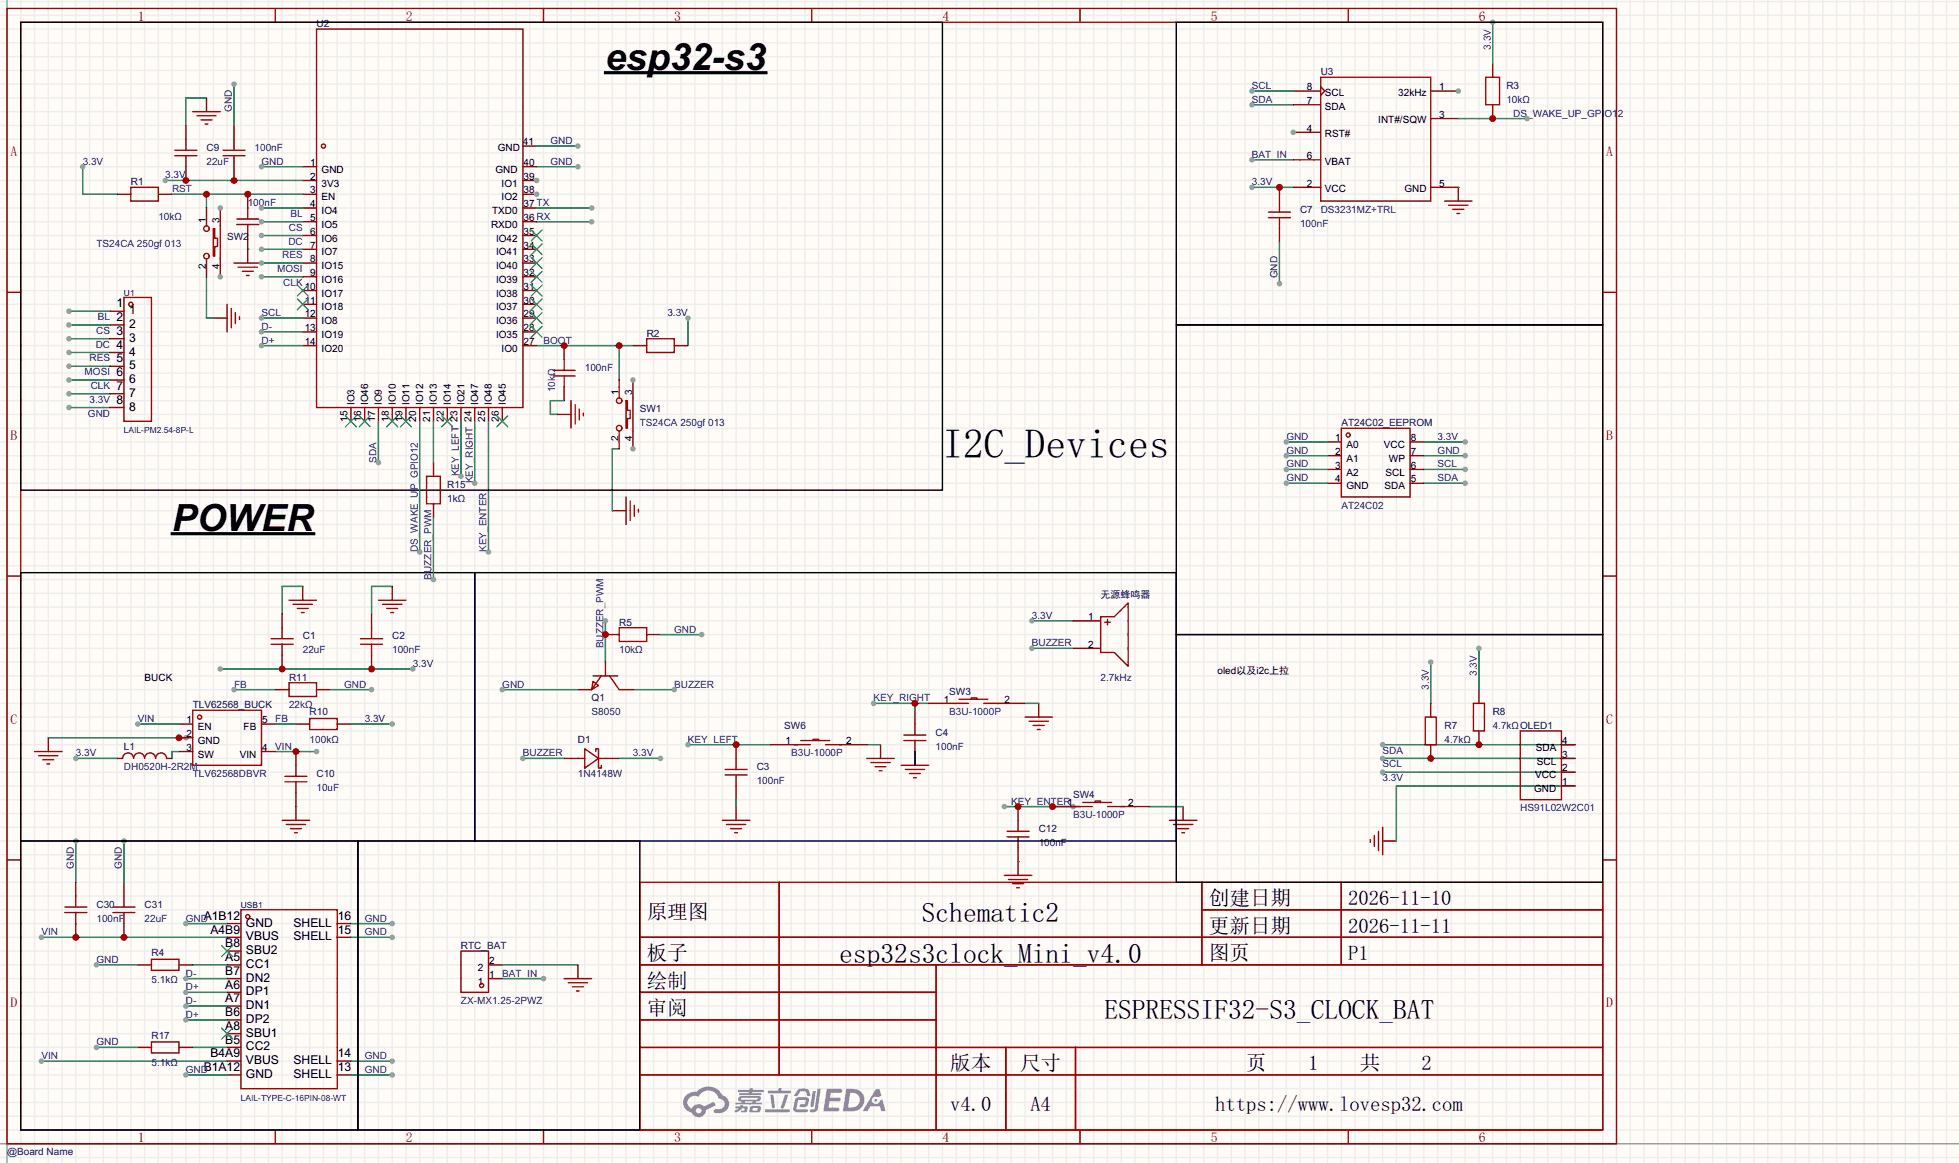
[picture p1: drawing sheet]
<svg xmlns="http://www.w3.org/2000/svg" width="362mm" height="215mm" viewBox="0 0 362 215" stroke-linecap="round" stroke-linejoin="round" font-family="sans-serif">
<defs><g id="words">
<text font-size="7.6" x="174" y="84.6">I2C_Devices</text>
<g font-size="6.9">
<text x="111.8" y="12.9">esp32-s3</text>
<text x="31.8" y="98">POWER</text>
</g>
<g font-size="5.1">
<text x="170.2" y="170.2">Schematic2</text>
<text x="155" y="177.8">esp32s3clock_Mini_v4.0</text>
<text x="203.9" y="188">ESPRESSIF32-S3_CLOCK_BAT</text>
</g>
<g font-size="3.8">
<text x="223.2" y="167">创建日期</text>
<text x="248.9" y="167">2026-11-10</text>
<text x="119.4" y="169.6">原理图</text>
<text x="223.2" y="172.1">更新日期</text>
<text x="248.9" y="172.1">2026-11-11</text>
<text x="119.4" y="177.2">板子</text>
<text x="223.2" y="177.2">图页</text>
<text x="248.9" y="177.2">P1</text>
<text x="119.4" y="182.3">绘制</text>
<text x="119.4" y="187.4">审阅</text>
<text x="175.5" y="197.5">版本</text>
<text x="188.3" y="197.5">尺寸</text>
<text x="230.1" y="197.5">页</text>
<text x="241.6" y="197.5">1</text>
<text x="251.1" y="197.5">共</text>
<text x="262.5" y="197.5">2</text>
<text x="175.5" y="205.1">v4.0</text>
<text x="190.2" y="205.1">A4</text>
<text x="224.4" y="205.1">https://www.lovesp32.com</text>
</g>
<g font-size="2.5" fill="#a00000">
<text x="25.4" y="3.8">1</text>
<text x="75" y="3.8">2</text>
<text x="124.5" y="3.8">3</text>
<text x="174" y="3.8">4</text>
<text x="223.5" y="3.8">5</text>
<text x="273.1" y="3.8">6</text>
<text x="1.9" y="28.8">A</text>
<text x="296.6" y="28.8">A</text>
<text x="1.9" y="81.2">B</text>
<text x="296.6" y="81.2">B</text>
<text x="1.9" y="133.5">C</text>
<text x="296.6" y="133.5">C</text>
<text x="1.9" y="185.9">D</text>
<text x="296.6" y="185.9">D</text>
<text x="25.4" y="210.9">1</text>
<text x="75" y="210.9">2</text>
<text x="124.5" y="210.9">3</text>
<text x="174" y="210.9">4</text>
<text x="223.5" y="210.9">5</text>
<text x="273.1" y="210.9">6</text>
</g>
<g font-size="2.2">
<text x="21.5" y="56.7">1</text>
<text x="21.5" y="59.3">2</text>
<text x="23.8" y="58">1</text>
<text x="21.5" y="61.8">3</text>
<text x="21.5" y="64.4">4</text>
<text x="23.8" y="60.6">2</text>
<text x="23.8" y="63.1">3</text>
<text x="23.8" y="65.6">4</text>
<text x="21.5" y="66.9">5</text>
<text x="21.5" y="69.4">6</text>
<text x="21.5" y="72">7</text>
<text x="23.8" y="68.2">5</text>
<text x="23.8" y="70.7">6</text>
<text x="21.5" y="74.5">8</text>
<text x="23.8" y="73.3">7</text>
<text x="23.8" y="75.8">8</text>
<text x="37.6" y="169.8">A1B12</text>
<text x="38.9" y="172.3">A4B9</text>
<text x="45.4" y="173.6">VBUS</text>
<text x="45.4" y="171">GND</text>
<text x="54.2" y="171">SHELL</text>
<text x="54.2" y="173.6">SHELL</text>
<text x="62.4" y="169.8">16</text>
<text x="62.4" y="172.3">15</text>
<text x="41.6" y="179.9">B7</text>
<text x="41.6" y="177.4">A5</text>
<text x="41.6" y="174.9">B8</text>
<text x="45.4" y="178.7">CC1</text>
<text x="45.4" y="176.1">SBU2</text>
<text x="41.6" y="185">A7</text>
<text x="41.6" y="182.5">A6</text>
<text x="45.4" y="183.7">DP1</text>
<text x="45.4" y="181.2">DN2</text>
<text x="41.6" y="190.1">A8</text>
<text x="41.6" y="187.6">B6</text>
<text x="45.4" y="191.4">SBU1</text>
<text x="45.4" y="188.8">DP2</text>
<text x="45.4" y="186.3">DN1</text>
<text x="37.6" y="197.7">B1A12</text>
<text x="38.9" y="195.2">B4A9</text>
<text x="41.6" y="192.6">B5</text>
<text x="45.4" y="196.4">VBUS</text>
<text x="45.4" y="193.9">CC2</text>
<text x="54.2" y="196.4">SHELL</text>
<text x="62.4" y="195.2">14</text>
<text x="62.4" y="197.7">13</text>
<text x="45.4" y="199">GND</text>
<text x="54.2" y="199">SHELL</text>
</g>
<g font-size="1.8" fill="#000080">
<text x="58.4" y="5">U2</text>
<text x="243.9" y="13.9">U3</text>
<text x="278.2" y="16.4">R3</text>
<text x="38.1" y="27.9">C9</text>
<text x="24.2" y="34.2">R1</text>
<text x="240.1" y="39.3">C7</text>
<text x="41.9" y="44.4">SW2</text>
<text x="119.4" y="62.2">R2</text>
<text x="118.1" y="76.1">SW1</text>
<text x="247.7" y="78.7">AT24C02_EEPROM</text>
<text x="82.6" y="90.1">R15</text>
<text x="203.2" y="110.4">无源蜂鸣器</text>
<text x="55.9" y="118">C1</text>
<text x="72.4" y="118">C2</text>
<text x="114.3" y="115.5">R5</text>
<text x="53.4" y="125.7">R11</text>
<text x="35.6" y="130.7">TLV62568_BUCK</text>
<text x="109.2" y="129.5">Q1</text>
<text x="175.3" y="128.2">SW3</text>
<text x="57.2" y="132">R10</text>
<text x="106.7" y="137.1">D1</text>
<text x="144.8" y="134.5">SW6</text>
<text x="172.7" y="135.8">C4</text>
<text x="266.7" y="134.5">R7</text>
<text x="275.6" y="132">R8</text>
<text x="280.7" y="134.5">OLED1</text>
<text x="22.9" y="138.4">L1</text>
<text x="58.4" y="143.4">C10</text>
<text x="139.7" y="142.2">C3</text>
<text x="198.1" y="147.2">SW4</text>
<text x="191.8" y="153.6">C12</text>
<text x="17.8" y="167.6">C30</text>
<text x="26.7" y="167.6">C31</text>
<text x="28" y="176.5">R4</text>
<text x="85.1" y="175.2">RTC_BAT</text>
<text x="28" y="191.7">R17</text>
<text x="1.3" y="213.3">@Board Name</text>
</g>
<g font-size="1.8" fill="#00f">
<text x="275.2" y="9.2" transform="rotate(-90 275.2 9.2)">3.3V</text>
<text x="231.2" y="16.4">SCL</text>
<text x="42.8" y="20.6" transform="rotate(-90 42.8 20.6)">GND</text>
<text x="231.2" y="19">SDA</text>
<text x="278.2" y="19">10kΩ</text>
<text x="279.4" y="21.5">DS_WAKE_UP_GPIO12</text>
<text x="47" y="27.9">100nF</text>
<text x="101.6" y="26.6">GND</text>
<text x="231.2" y="29.1">BAT_IN</text>
<text x="15.3" y="30.4">3.3V</text>
<text x="30.5" y="32.9">3.3V</text>
<text x="31.8" y="35.5">RST</text>
<text x="38.1" y="30.4">22uF</text>
<text x="48.3" y="30.4">GND</text>
<text x="101.6" y="30.4">GND</text>
<text x="231.2" y="34.2">3.3V</text>
<text x="29.2" y="40.6">10kΩ</text>
<text x="45.7" y="38">100nF</text>
<text x="53.6" y="40.1">BL</text>
<text x="240.1" y="41.8">100nF</text>
<text x="243.9" y="39.3">DS3231MZ+TRL</text>
<text x="17.8" y="45.6">TS24CA 250gf 013</text>
<text x="52.1" y="47.7">RES</text>
<text x="53.2" y="45.1">DC</text>
<text x="53.3" y="42.6">CS</text>
<text x="51.2" y="50.2">MOSI</text>
<text x="52.3" y="52.8">CLK</text>
<text x="235.9" y="51.4" transform="rotate(-90 235.9 51.4)">GND</text>
<text x="18.1" y="59.1">BL</text>
<text x="48.3" y="58.3">SCL</text>
<text x="123.2" y="58.3">3.3V</text>
<text x="17.7" y="64.2">DC</text>
<text x="17.8" y="61.6">CS</text>
<text x="48.3" y="60.9">D-</text>
<text x="48.3" y="63.4">D+</text>
<text x="100.4" y="63.4">BOOT</text>
<text x="15.6" y="69.3">MOSI</text>
<text x="16.5" y="66.7">RES</text>
<text x="16.8" y="71.8">CLK</text>
<text x="108" y="68.5">100nF</text>
<text x="16.2" y="76.9">GND</text>
<text x="16.5" y="74.3">3.3V</text>
<text x="102.5" y="72.4" transform="rotate(-90 102.5 72.4)">10kΩ</text>
<text x="118.1" y="78.7">TS24CA 250gf 013</text>
<text x="237.5" y="81.2">GND</text>
<text x="237.5" y="83.7">GND</text>
<text x="265.5" y="81.2">3.3V</text>
<text x="265.5" y="83.7">GND</text>
<text x="69.5" y="85.4" transform="rotate(-90 69.5 85.4)">SDA</text>
<text x="84.7" y="87.9" transform="rotate(-90 84.7 87.9)">KEY_LEFT</text>
<text x="87.3" y="89.2" transform="rotate(-90 87.3 89.2)">KEY_RIGHT</text>
<text x="237.5" y="86.3">GND</text>
<text x="237.5" y="88.8">GND</text>
<text x="265.5" y="86.3">SCL</text>
<text x="265.5" y="88.8">SDA</text>
<text x="82.6" y="92.6">1kΩ</text>
<text x="247.7" y="93.9">AT24C02</text>
<text x="77.1" y="101.9" transform="rotate(-90 77.1 101.9)">DS_WAKE_UP_GPIO12</text>
<text x="89.8" y="101.9" transform="rotate(-90 89.8 101.9)">KEY_ENTER</text>
<text x="79.7" y="107" transform="rotate(-90 79.7 107)">BUZZER_PWM</text>
<text x="111.4" y="119.7" transform="rotate(-90 111.4 119.7)">BUZZER_PWM</text>
<text x="124.5" y="116.8">GND</text>
<text x="190.5" y="114.2">3.3V</text>
<text x="190.5" y="119.3">BUZZER</text>
<text x="55.9" y="120.6">22uF</text>
<text x="72.4" y="120.6">100nF</text>
<text x="76.2" y="123.1">3.3V</text>
<text x="114.3" y="120.6">10kΩ</text>
<text x="203.2" y="125.7">2.7kHz</text>
<text x="272.7" y="124.8" transform="rotate(-90 272.7 124.8)">3.3V</text>
<text x="43.2" y="126.9">FB</text>
<text x="53.4" y="130.7">22kΩ</text>
<text x="63.5" y="126.9">GND</text>
<text x="92.7" y="126.9">GND</text>
<text x="124.5" y="126.9">BUZZER</text>
<text x="161.3" y="129.5">KEY_RIGHT</text>
<text x="263.8" y="127.3" transform="rotate(-90 263.8 127.3)">3.3V</text>
<text x="25.4" y="133.3">VIN</text>
<text x="50.8" y="133.3">FB</text>
<text x="57.2" y="137.1">100kΩ</text>
<text x="67.3" y="133.3">3.3V</text>
<text x="109.2" y="132">S8050</text>
<text x="127" y="137.1">KEY_LEFT</text>
<text x="175.3" y="132">B3U-1000P</text>
<text x="266.7" y="137.1">4.7kΩ</text>
<text x="275.6" y="134.5">4.7kΩ</text>
<text x="14" y="139.6">3.3V</text>
<text x="22.9" y="142.2">DH0520H-2R2M</text>
<text x="35.6" y="143.4">TLV62568DBVR</text>
<text x="50.8" y="138.4">VIN</text>
<text x="96.5" y="139.6">BUZZER</text>
<text x="106.7" y="143.4">1N4148W</text>
<text x="116.9" y="139.6">3.3V</text>
<text x="146.1" y="139.6">B3U-1000P</text>
<text x="172.7" y="138.4">100nF</text>
<text x="255.3" y="141.7">SCL</text>
<text x="255.3" y="139.1">SDA</text>
<text x="58.4" y="146">10uF</text>
<text x="139.7" y="144.7">100nF</text>
<text x="186.7" y="148.5">KEY_ENTER1</text>
<text x="255.3" y="144.2">3.3V</text>
<text x="280.7" y="149.8">HS91L02W2C01</text>
<text x="198.1" y="151.1">B3U-1000P</text>
<text x="13.6" y="160.3" transform="rotate(-90 13.6 160.3)">GND</text>
<text x="22.5" y="160.3" transform="rotate(-90 22.5 160.3)">GND</text>
<text x="191.8" y="156.1">100nF</text>
<text x="7.6" y="172.6">VIN</text>
<text x="17.8" y="170.1">100nF</text>
<text x="26.7" y="170.1">22uF</text>
<text x="34.3" y="170.1">GND</text>
<text x="67.3" y="170.1">GND</text>
<text x="67.3" y="172.6">GND</text>
<text x="17.8" y="177.7">GND</text>
<text x="28" y="181.5">5.1kΩ</text>
<text x="34.3" y="182.8">D+</text>
<text x="34.3" y="185.3">D-</text>
<text x="34.3" y="180.3">D-</text>
<text x="85.1" y="185.3">ZX-MX1.25-2PWZ</text>
<text x="92.7" y="180.3">BAT_IN</text>
<text x="34.3" y="187.9">D+</text>
<text x="7.6" y="195.5">VIN</text>
<text x="17.8" y="193">GND</text>
<text x="28" y="196.8">5.1kΩ</text>
<text x="67.3" y="195.5">GND</text>
<text x="34.3" y="198">GND</text>
<text x="67.3" y="198">GND</text>
</g>
<g font-size="1.8">
<text x="241.3" y="16.7">8</text>
<text x="244.6" y="17.7">SCL</text>
<text x="258.2" y="17.7">32kHz</text>
<text x="265.7" y="16.7">1</text>
<text x="241.3" y="19.2">7</text>
<text x="244.6" y="20.2">SDA</text>
<text x="254.5" y="22.8">INT#/SQW</text>
<text x="265.7" y="21.7">3</text>
<text x="91.9" y="27.8">GND</text>
<text x="96.5" y="26.8">41</text>
<text x="241.3" y="24.3">4</text>
<text x="241.3" y="29.4">6</text>
<text x="244.6" y="25.3">RST#</text>
<text x="57.3" y="30.6">1</text>
<text x="57.3" y="33.2">2</text>
<text x="57.3" y="35.7">3</text>
<text x="59.4" y="31.9">GND</text>
<text x="59.4" y="34.4">3V3</text>
<text x="91.5" y="31.9">GND</text>
<text x="92.6" y="34.4">IO1</text>
<text x="96.7" y="35.7">38</text>
<text x="96.7" y="33.2">39</text>
<text x="96.7" y="30.6">40</text>
<text x="241.3" y="34.4">2</text>
<text x="244.6" y="35.5">VCC</text>
<text x="244.6" y="30.4">VBAT</text>
<text x="259.3" y="35.5">GND</text>
<text x="265.7" y="34.4">5</text>
<text x="38" y="41.2" transform="rotate(-90 38 41.2)">1</text>
<text x="40.5" y="41.2" transform="rotate(-90 40.5 41.2)">3</text>
<text x="57.3" y="38.3">4</text>
<text x="57.3" y="40.8">5</text>
<text x="59.4" y="37">EN</text>
<text x="59.4" y="39.5">IO4</text>
<text x="90.9" y="39.5">TXD0</text>
<text x="92.6" y="37">IO2</text>
<text x="96.7" y="40.8">36 RX</text>
<text x="96.7" y="38.3">37 TX</text>
<text x="57.3" y="43.3">6</text>
<text x="57.3" y="45.9">7</text>
<text x="59.4" y="42.1">IO5</text>
<text x="59.4" y="44.6">IO6</text>
<text x="59.4" y="47.1">IO7</text>
<text x="90.7" y="42.1">RXD0</text>
<text x="91.6" y="47.1">IO41</text>
<text x="91.6" y="44.6">IO42</text>
<text x="96.7" y="45.9">34</text>
<text x="96.7" y="43.3">35</text>
<text x="38" y="49.6" transform="rotate(-90 38 49.6)">2</text>
<text x="40.5" y="49.6" transform="rotate(-90 40.5 49.6)">4</text>
<text x="56.3" y="53.5">10</text>
<text x="57.3" y="48.4">8</text>
<text x="57.3" y="51">9</text>
<text x="59.4" y="49.7">IO15</text>
<text x="59.4" y="52.2">IO16</text>
<text x="91.6" y="52.2">IO39</text>
<text x="91.6" y="49.7">IO40</text>
<text x="96.7" y="53.5">31</text>
<text x="96.7" y="51">32</text>
<text x="96.7" y="48.4">33</text>
<text x="56.3" y="56">11</text>
<text x="56.3" y="58.6">12</text>
<text x="59.4" y="54.8">IO17</text>
<text x="59.4" y="57.3">IO18</text>
<text x="59.4" y="59.8">IO8</text>
<text x="91.6" y="59.8">IO36</text>
<text x="91.6" y="57.3">IO37</text>
<text x="91.6" y="54.8">IO38</text>
<text x="96.7" y="58.6">29</text>
<text x="96.7" y="56">30</text>
<text x="56.3" y="61.1">13</text>
<text x="56.3" y="63.7">14</text>
<text x="59.4" y="62.4">IO19</text>
<text x="59.4" y="64.9">IO20</text>
<text x="91.6" y="62.4">IO35</text>
<text x="92.6" y="64.9">IO0</text>
<text x="96.7" y="63.7">27</text>
<text x="96.7" y="61.1">28</text>
<text x="64.2" y="77.9" transform="rotate(-90 64.2 77.9)">15</text>
<text x="65.4" y="74.8" transform="rotate(-90 65.4 74.8)">IO3</text>
<text x="66.7" y="77.9" transform="rotate(-90 66.7 77.9)">16</text>
<text x="68" y="74.8" transform="rotate(-90 68 74.8)">IO46</text>
<text x="69.3" y="77.9" transform="rotate(-90 69.3 77.9)">17</text>
<text x="70.5" y="74.8" transform="rotate(-90 70.5 74.8)">IO9</text>
<text x="71.8" y="77.9" transform="rotate(-90 71.8 77.9)">18</text>
<text x="73.1" y="74.8" transform="rotate(-90 73.1 74.8)">IO10</text>
<text x="74.3" y="77.9" transform="rotate(-90 74.3 77.9)">19</text>
<text x="75.6" y="74.8" transform="rotate(-90 75.6 74.8)">IO11</text>
<text x="76.9" y="77.9" transform="rotate(-90 76.9 77.9)">20</text>
<text x="78.1" y="74.8" transform="rotate(-90 78.1 74.8)">IO12</text>
<text x="79.4" y="77.9" transform="rotate(-90 79.4 77.9)">21</text>
<text x="80.7" y="74.8" transform="rotate(-90 80.7 74.8)">IO13</text>
<text x="82" y="77.9" transform="rotate(-90 82 77.9)">22</text>
<text x="83.2" y="74.8" transform="rotate(-90 83.2 74.8)">IO14</text>
<text x="84.5" y="77.9" transform="rotate(-90 84.5 77.9)">23</text>
<text x="85.8" y="74.8" transform="rotate(-90 85.8 74.8)">IO21</text>
<text x="87" y="77.9" transform="rotate(-90 87 77.9)">24</text>
<text x="88.3" y="74.8" transform="rotate(-90 88.3 74.8)">IO47</text>
<text x="89.6" y="77.9" transform="rotate(-90 89.6 77.9)">25</text>
<text x="90.8" y="74.8" transform="rotate(-90 90.8 74.8)">IO48</text>
<text x="92.1" y="77.9" transform="rotate(-90 92.1 77.9)">26</text>
<text x="93.4" y="74.8" transform="rotate(-90 93.4 74.8)">IO45</text>
<text x="114.2" y="72.9" transform="rotate(-90 114.2 72.9)">1</text>
<text x="116.7" y="72.9" transform="rotate(-90 116.7 72.9)">3</text>
<text x="114.2" y="81.3" transform="rotate(-90 114.2 81.3)">2</text>
<text x="116.7" y="81.3" transform="rotate(-90 116.7 81.3)">4</text>
<text x="246.5" y="81.4">1</text>
<text x="246.5" y="84">2</text>
<text x="248.6" y="82.7">A0</text>
<text x="255.5" y="82.7">VCC</text>
<text x="260.5" y="84">7</text>
<text x="260.5" y="81.4">8</text>
<text x="246.5" y="86.5">3</text>
<text x="246.5" y="89.1">4</text>
<text x="248.6" y="85.2">A1</text>
<text x="248.6" y="87.8">A2</text>
<text x="255.8" y="87.8">SCL</text>
<text x="256.5" y="85.2">WP</text>
<text x="260.5" y="89.1">5</text>
<text x="260.5" y="86.5">6</text>
<text x="248.6" y="90.3">GND</text>
<text x="255.6" y="90.3">SDA</text>
<text x="200.9" y="114.5">1</text>
<text x="200.9" y="119.5">2</text>
<text x="26.7" y="125.7">BUCK</text>
<text x="224.8" y="124.4">oled以</text>
<text x="230.2" y="124.4">及i2c上拉</text>
<text x="174.3" y="129.7">1</text>
<text x="185.4" y="129.7">2</text>
<text x="34.4" y="133.5">1</text>
<text x="34.4" y="136">2</text>
<text x="36.5" y="134.8">EN</text>
<text x="36.5" y="137.3">GND</text>
<text x="45" y="134.8">FB</text>
<text x="48.4" y="133.5">5</text>
<text x="145.1" y="137.3">1</text>
<text x="156.2" y="137.3">2</text>
<text x="288.4" y="137.3">4</text>
<text x="34.4" y="138.6">3</text>
<text x="36.5" y="139.9">SW</text>
<text x="44.3" y="139.9">VIN</text>
<text x="48.4" y="138.6">4</text>
<text x="283.5" y="143.7">VCC</text>
<text x="283.6" y="138.6">SDA</text>
<text x="283.8" y="141.1">SCL</text>
<text x="288.4" y="142.4">2</text>
<text x="288.4" y="139.9">3</text>
<text x="208.3" y="148.7">2</text>
<text x="283.3" y="146.2">GND</text>
<text x="288.4" y="144.9">1</text>
<text x="88.2" y="179.2">2</text>
<text x="90.3" y="178">2</text>
<text x="88.2" y="181.8">1</text>
<text x="90.3" y="180.5">1</text>
</g>
<g font-size="1.6" fill="#000080">
<text x="22.9" y="54.6">U1</text>
<text x="44.5" y="167.6">USB1</text>
</g>
<g font-size="1.6" fill="#00f">
<text x="22.9" y="80">LAIL-PM2.54-8P-L</text>
<text x="44.5" y="203.2">LAIL-TYPE-C-16PIN-08-WT</text>
</g>
</g></defs>
<path d="M0 0h361.7v214.7h-361.7z" fill="#fffcf7"/>
<g fill="none" stroke="#ededed" stroke-width=".25">
<path d="M0 .3h361.7M0 2.8h361.7M0 5.4h361.7M0 7.9h361.7M0 10.5h361.7M0 13h361.7M0 15.5h361.7M0 18.1h361.7M1.3 0v214.7M3.8 0v214.7M6.4 0v214.7M8.9 0v214.7"/>
<path d="M11.5 0v214.7M14 0v214.7M16.5 0v214.7M19.1 0v214.7M21.6 0v214.7M24.2 0v214.7M26.7 0v214.7M29.2 0v214.7M31.8 0v214.7M34.3 0v214.7M36.9 0v214.7M39.4 0v214.7"/>
<path d="M41.9 0v214.7M44.5 0v214.7M47 0v214.7M49.6 0v214.7M52.1 0v214.7M54.6 0v214.7M57.2 0v214.7M59.7 0v214.7M62.3 0v214.7M64.8 0v214.7M67.3 0v214.7M69.9 0v214.7"/>
<path d="M72.4 0v214.7M75 0v214.7M77.5 0v214.7M80 0v214.7M82.6 0v214.7M85.1 0v214.7M87.7 0v214.7M90.2 0v214.7M92.7 0v214.7M95.3 0v214.7M97.8 0v214.7M100.4 0v214.7"/>
<path d="M102.9 0v214.7M105.4 0v214.7M108 0v214.7M110.5 0v214.7M113.1 0v214.7M115.6 0v214.7M118.1 0v214.7M120.7 0v214.7M123.2 0v214.7M125.8 0v214.7M128.3 0v214.7M130.8 0v214.7"/>
<path d="M133.4 0v214.7M135.9 0v214.7M138.5 0v214.7M141 0v214.7M143.5 0v214.7M146.1 0v214.7M148.6 0v214.7M151.2 0v214.7M153.7 0v214.7M156.2 0v214.7M158.8 0v214.7M161.3 0v214.7"/>
<path d="M163.9 0v214.7M166.4 0v214.7M168.9 0v214.7M171.5 0v214.7M174 0v214.7M176.6 0v214.7M179.1 0v214.7M181.6 0v214.7M184.2 0v214.7M186.7 0v214.7M189.3 0v214.7M191.8 0v214.7"/>
<path d="M194.3 0v214.7M196.9 0v214.7M199.4 0v214.7M202 0v214.7M204.5 0v214.7M207 0v214.7M209.6 0v214.7M212.1 0v214.7M214.7 0v214.7M217.2 0v214.7M219.7 0v214.7M222.3 0v214.7"/>
<path d="M224.8 0v214.7M227.4 0v214.7M229.9 0v214.7M232.4 0v214.7M235 0v214.7M237.5 0v214.7M240.1 0v214.7M242.6 0v214.7M245.1 0v214.7M247.7 0v214.7M250.2 0v214.7M252.8 0v214.7"/>
<path d="M255.3 0v214.7M257.8 0v214.7M260.4 0v214.7M262.9 0v214.7M265.5 0v214.7M268 0v214.7M270.5 0v214.7M273.1 0v214.7M275.6 0v214.7M278.2 0v214.7M280.7 0v214.7M283.2 0v214.7"/>
<path d="M285.8 0v214.7M288.3 0v214.7M290.9 0v214.7M293.4 0v214.7M295.9 0v214.7M298.5 0v214.7M301 0v214.7M303.6 0v214.7M306.1 0v214.7M308.6 0v214.7M311.2 0v214.7M313.7 0v214.7"/>
<path d="M316.3 0v214.7M318.8 0v214.7M321.3 0v214.7M323.9 0v214.7M326.4 0v214.7M329 0v214.7M331.5 0v214.7M334 0v214.7M336.6 0v214.7M339.1 0v214.7M341.7 0v214.7M344.2 0v214.7"/>
<path d="M346.7 0v214.7M349.3 0v214.7M351.8 0v214.7M354.4 0v214.7M356.9 0v214.7M359.4 0v214.7M0 20.6h361.7M0 23.2h361.7M0 25.7h361.7M0 28.2h361.7M0 30.8h361.7M0 33.3h361.7"/>
<path d="M0 35.9h361.7M0 38.4h361.7M0 40.9h361.7M0 43.5h361.7M0 46h361.7M0 48.6h361.7M0 51.1h361.7M0 53.6h361.7M0 56.2h361.7M0 58.7h361.7M0 61.3h361.7M0 63.8h361.7"/>
<path d="M0 66.3h361.7M0 68.9h361.7M0 71.4h361.7M0 74h361.7M0 76.5h361.7M0 79h361.7M0 81.6h361.7M0 84.1h361.7M0 86.7h361.7M0 89.2h361.7M0 91.7h361.7M0 94.3h361.7"/>
<path d="M0 96.8h361.7M0 99.4h361.7M0 101.9h361.7M0 104.4h361.7M0 107h361.7M0 109.5h361.7M0 112.1h361.7M0 114.6h361.7M0 117.1h361.7M0 119.7h361.7M0 122.2h361.7M0 124.8h361.7"/>
<path d="M0 127.3h361.7M0 129.8h361.7M0 132.4h361.7M0 134.9h361.7M0 137.5h361.7M0 140h361.7M0 142.5h361.7M0 145.1h361.7M0 147.6h361.7M0 150.2h361.7M0 152.7h361.7M0 155.2h361.7"/>
<path d="M0 157.8h361.7M0 160.3h361.7M0 162.9h361.7M0 165.4h361.7M0 167.9h361.7M0 170.5h361.7M0 173h361.7M0 175.6h361.7M0 178.1h361.7M0 180.6h361.7M0 183.2h361.7M0 185.7h361.7"/>
<path d="M0 188.3h361.7M0 190.8h361.7M0 193.3h361.7M0 195.9h361.7M0 198.4h361.7M0 201h361.7M0 203.5h361.7M0 206h361.7M0 208.6h361.7M0 211.1h361.7M0 213.7h361.7"/>
</g>
<path d="M1.3 0v214.7M0 211.1h361.7" fill="none" stroke="#999" stroke-width=".25"/>
<g fill="none" stroke="#a10000" stroke-width=".25">
<path d="M1.3 1.6h297.2v209.5h-297.2zM3.8 4.1h292.1v204.5h-292.1zM50.8 1.6v2.5M100.4 1.6v2.5M149.9 1.6v2.5M199.4 1.6v2.5M248.9 1.6v2.5M1.3 54h2.5M295.9 54h2.6M1.3 106.3h2.5M295.9 106.3h2.6M1.3 158.7h2.5"/>
<path d="M295.9 158.7h2.6M118.1 162.9h177.8v45.7h-177.8zM118.1 173h177.8M118.1 178.1h177.8M143.9 162.9v35.5M172.8 178.1v30.5M221.9 162.9v15.2M221.9 167.9h74M247.7 162.9v15.2M118.1 183.2h54.7M118.1 193.3h177.8M118.1 188.3h54.7"/>
<path d="M118.1 198.4h177.8M185.7 193.3v15.3M198.6 193.3v15.3M50.8 208.6v2.5M100.4 208.6v2.5M149.9 208.6v2.5M199.4 208.6v2.5M248.9 208.6v2.5"/>
</g>
<g fill="#5487ff">
<path d="M152.7 201h1.6a1.34 1.34 0 0 1 1.2 .2 .37 .37 0 0 1-.4 .5h-1.7l-.1 .9h1.6a.37 .37 0 0 1 .3 .4 .37 .37 0 0 1-.4 .3h-1.6l-.2 1.1h.8a1.26 1.26 0 0 1 1.2 .2 .36 .36 0 0 1-.4 .5h-2.6z"/>
<path d="M161.7 201h.7l.3 1.3-.6 .3a.72 .72 0 0 0-1 .2 .72 .72 0 0 0 .3 1 .72 .72 0 0 0 1-.4v-.2l.5-.3 .6 2.2h-.8l-.2-.9h-1.8l-.5 .9h-.9z"/>
<path d="M150.1 201.4h.6l-.5 2.7a.31 .31 0 0 1-.3 .3 .31 .31 0 0 1-.3-.3z"/>
<path d="M151 200.9h.6l-.6 3.7a.97 .97 0 0 1-1.5 .5l.2-.3 .6-.1 .1-.1z"/>
<path d="M147.3 201.2l.5-.3 1.2 .1 .4 .4 .3 .8-.2 .1h-.4l-.3-.8h-.9h-.2l-.5 .8h-.5l-.1-.2z"/>
<path d="M146.9 202.8l.5-.3h1.4a.69 .69 0 0 1 .6 .4 .69 .69 0 0 1-.2 .8 .74 .74 0 0 1-.7 .7h-.6a.27 .27 0 0 1-.3-.4 .27 .27 0 0 1 .4-.2h.6l.2-.8-1.4 .1-.3 1.6 1.8 .1a.28 .28 0 0 1 .3 .3 .28 .28 0 0 1-.3 .2h-1.9l-.5-.3v-.4z"/>
<path d="M141.3 204.7h4.3a.28 .28 0 0 1 .3 .3 .28 .28 0 0 1-.3 .3h-4.2l-.2-.1z"/>
<path d="M144.9 202h.7l-.9 2.5a.3 .3 0 0 1-.3 .1 .3 .3 0 0 1-.3-.2z"/>
<path d="M142.2 202.1h.6l.3 2.2-.3 .3-.3-.2z"/>
<path d="M141.8 201.3h1.9l.2-.5h.5l-.1 .5h1.5a.27 .27 0 0 1 .3 .3 .27 .27 0 0 1-.3 .2h-3.9l-.1-.1z"/>
<path d="M135.8 204.2h.8l.1-.2h.5v.2h.7a.7 .7 0 0 1-.5 1.2h-.6v-.4l.7-.1-.1-.2-.4-.1-.5 .5-.8 .3-.2-.4 .9-.4h-.6z"/>
<path d="M136.3 201.2h2.1v-.3h.6v.3h1.8l.3 .2-.3 .2h-1.9v.2h1.5l.2 .2-.2 .1h-3.8l-.1-.3h1.7l.1-.2h-1.9l-.2-.2z"/>
<path d="M156.2 201l-.6 4.1h1.4a2.14 2.14 0 0 0 2.6-2.1 2.14 2.14 0 0 0-2.6-2zM157 201.7a1.37 1.37 0 0 1 1.7 1.2 1.37 1.37 0 0 1-1.4 1.5h-.7z"/>
<path d="M136.4 202.5a.47 .47 0 0 0-.1 .6 .47 .47 0 0 0 .6 .2l.1 .2h-1.2v.3l4.7 .1 .2-.2-.2-.2h-1l.2-.2a.6 .6 0 0 0 .7-.2 .6 .6 0 0 0 0-.8h-3.6zM136.9 202.7l2.9-.1 .1 .1-.2 .3h-2.7zM137.5 203.3h1.5l-.2 .2h-1.2z"/>
<path d="M138.5 204.3a.9 .9 0 0 0 0 1 2.48 2.48 0 0 0 1.9-.1 .84 .84 0 0 0 0-1l-1.4-.1zM139 204.6l.7-.1 .1 .3-.1 .2h-.7z"/>
<path d="M126.7 202.1a1.91 1.91 0 0 0-.5 2 1.91 1.91 0 0 0 1.5 1.3 1.35 1.35 0 0 0 1.5 .8 1.35 1.35 0 0 0 1.1-1.3l1.9-.9-.4-.6-1.8 .8a1.41 1.41 0 0 0-2.3 .4 1.25 1.25 0 0 1-.5-1.8 1.25 1.25 0 0 1 1.8-.3 1.97 1.97 0 0 1 2-1.2 1.97 1.97 0 0 1 1.7 1.5 .96 .96 0 0 1 1.1 .9 .96 .96 0 0 1-.9 1h-.6a.39 .39 0 0 0-.5 .3 .39 .39 0 0 0 .3 .5 1.87 1.87 0 0 0 2-.6 1.87 1.87 0 0 0 .3-2l-.6-.6-.5-.2a2.86 2.86 0 0 0-4.7-.6h-.3a2.27 2.27 0 0 0-1.6 .6zM128.5 205a.5 .5 0 0 1 1 0 .5 .5 0 0 1-1 0z"/>
<circle cx="161.7" cy="203.1" r=".27"/>
</g>
<g fill="none" stroke="#870000" stroke-width=".25">
<path d="M14 162.9v2.5M14 170.5v2.5M41.9 170.5h2.6M41.9 173h2.6M41.9 178.1h2.6M41.9 175.6h2.6M62.3 170.5h2.5M62.3 173h2.5M41.9 195.9h2.6M41.9 198.4h2.6M41.9 193.3h2.6M41.9 190.8h2.6"/>
<path d="M41.9 188.3h2.6M41.9 185.7h2.6M41.9 183.2h2.6M41.9 180.6h2.6M62.3 195.9h2.5M62.3 198.4h2.5"/>
</g>
<path d="M40.9 174.5l2.1 2.1M43 174.5l-2.1 2.1M40.9 189.8l2.1 2M43 189.8l-2.1 2" fill="none" stroke="#3c3" stroke-width=".25"/>
<g fill="none" stroke="#a10000" stroke-width=".25">
<path d="M12 168.4h4M12 167.4h4M14 165.4v2M14 168.4v2.1M44.5 167.9h17.8v33.1h-17.8z"/>
<circle cx="45.7" cy="169.2" r=".38"/>
</g>
<path d="M14 155.2v7.7" fill="none" stroke="#008700" stroke-width=".25"/>
<circle cx="14" cy="155.2" r=".51" fill="#999"/>
<path d="M20.9 168.4h4M20.9 167.4h4M22.9 165.4v2M22.9 168.4v2.1" fill="none" stroke="#a10000" stroke-width=".25"/>
<path d="M22.9 162.9v2.5M22.9 170.5v2.5" fill="none" stroke="#870000" stroke-width=".25"/>
<path d="M22.9 155.2v7.7" fill="none" stroke="#008700" stroke-width=".25"/>
<circle cx="22.9" cy="155.2" r=".51" fill="#999"/>
<path d="M8.9 136.2v2.5" fill="none" stroke="#870000" stroke-width=".25"/>
<path d="M6.4 138.7h5.1M7.1 139.5h3.6M7.9 140.2h2M8.7 141h.5" fill="none" stroke="#a10000" stroke-width=".25"/>
<path d="M8.9 136.2h25.4" fill="none" stroke="#008700" stroke-width=".25"/>
<circle cx="34.3" cy="136.2" r=".51" fill="#999"/>
<path d="M50.8 138.7h7.6" fill="none" stroke="#008700" stroke-width=".25"/>
<circle cx="58.4" cy="138.7" r=".51" fill="#999"/>
<path d="M40.7 123.5h35.5" fill="none" stroke="#008700" stroke-width=".25"/>
<g fill="#999">
<circle cx="40.7" cy="123.5" r=".51"/>
<circle cx="76.2" cy="123.5" r=".51"/>
</g>
<path d="M38.1 18.1v2.5M236.2 34.6v2.5M236.2 42.2v2.5M55.9 108.2v2.6M68.6 113.3v2.6M68.6 120.9v2.6M168.9 131.1v2.5M168.9 138.7v2.6" fill="none" stroke="#870000" stroke-width=".25"/>
<g fill="none" stroke="#a10000" stroke-width=".25">
<path d="M35.6 20.6h5.1M36.3 21.4h3.6M37.1 22.1h2M37.9 22.9h.5M234.2 39.2h4.1M236.2 37.1v2.1M234.2 40.2h4.1M236.2 40.2v2M53.4 110.8h5M54.1 111.5h3.6M54.9 112.3h2M55.7 113.1h.5"/>
<path d="M66.6 117.9h4M68.6 115.9v2M68.6 118.9v2M166.9 135.7h4.1M166.9 136.7h4.1M168.9 133.6v2.1M168.9 136.7v2"/>
</g>
<path d="M38.1 18.1h-3.8v5.1M55.9 108.2h-3.8v5.1" fill="none" stroke="#008700" stroke-width=".25"/>
<circle cx="68.6" cy="123.5" r=".64" fill="#c00"/>
<g fill="none" stroke="#a10000" stroke-width=".25">
<path d="M32.3 28.7h4M32.3 27.7h4M34.3 25.7v2M34.3 28.7v2.1M50.1 118.9h4M66.6 118.9h4M69.9 110.8h5.1M70.6 111.5h3.6M71.4 112.3h2M72.2 113.1h.5M135.9 140v2M133.9 142h4"/>
<path d="M133.9 143h4M135.9 143v2.1M186 153.5h4M186 154.5h4M188 151.4v2.1M188 154.5v2"/>
</g>
<path d="M34.3 23.2v2.5M34.3 30.8v2.5M72.4 108.2v2.6M52.1 120.9v2.6M135.9 137.5v2.5M135.9 145.1v2.5M188 148.9v2.5M188 156.5v2.5" fill="none" stroke="#870000" stroke-width=".25"/>
<path d="M72.4 108.2h-3.8v5.1" fill="none" stroke="#008700" stroke-width=".25"/>
<circle cx="52.1" cy="123.5" r=".64" fill="#c00"/>
<path d="M50.1 117.9h4M52.1 115.9v2M52.1 118.9v2" fill="none" stroke="#a10000" stroke-width=".25"/>
<path d="M52.1 113.3v2.6" fill="none" stroke="#870000" stroke-width=".25"/>
<path d="M64.8 170.5h7.6" fill="none" stroke="#008700" stroke-width=".25"/>
<circle cx="72.4" cy="170.5" r=".51" fill="#999"/>
<path d="M64.8 173h7.6" fill="none" stroke="#008700" stroke-width=".25"/>
<circle cx="72.4" cy="173" r=".51" fill="#999"/>
<path d="M64.8 195.9h7.6" fill="none" stroke="#008700" stroke-width=".25"/>
<circle cx="72.4" cy="195.9" r=".51" fill="#999"/>
<path d="M64.8 198.4h7.6" fill="none" stroke="#008700" stroke-width=".25"/>
<circle cx="72.4" cy="198.4" r=".51" fill="#999"/>
<path d="M34.3 198.4h7.6" fill="none" stroke="#008700" stroke-width=".25"/>
<circle cx="34.3" cy="198.4" r=".51" fill="#999"/>
<path d="M34.3 170.5h7.6" fill="none" stroke="#008700" stroke-width=".25"/>
<circle cx="34.3" cy="170.5" r=".51" fill="#999"/>
<path d="M7.6 173h34.3" fill="none" stroke="#008700" stroke-width=".25"/>
<g fill="#c00">
<circle cx="14" cy="173" r=".64"/>
<circle cx="22.9" cy="173" r=".64"/>
</g>
<circle cx="7.6" cy="173" r=".51" fill="#999"/>
<path d="M7.6 195.9h34.3" fill="none" stroke="#008700" stroke-width=".25"/>
<circle cx="7.6" cy="195.9" r=".51" fill="#999"/>
<path d="M25.4 178.1h2.6M33 178.1h2.6M25.4 193.3h2.6M33 193.3h2.6" fill="none" stroke="#870000" stroke-width=".25"/>
<path d="M28 177.1h5v2h-5zM28 192.3h5v2h-5z" fill="none" stroke="#a10000" stroke-width=".25"/>
<path d="M17.8 178.1h7.6M35.6 178.1h6.3M35.6 193.3h6.3" fill="none" stroke="#008700" stroke-width=".25"/>
<circle cx="17.8" cy="178.1" r=".51" fill="#999"/>
<path d="M17.8 193.3h7.6" fill="none" stroke="#008700" stroke-width=".25"/>
<circle cx="17.8" cy="193.3" r=".51" fill="#999"/>
<path d="M34.3 183.2h7.6" fill="none" stroke="#008700" stroke-width=".25"/>
<circle cx="34.3" cy="183.2" r=".51" fill="#999"/>
<path d="M34.3 188.3h7.6" fill="none" stroke="#008700" stroke-width=".25"/>
<circle cx="34.3" cy="188.3" r=".51" fill="#999"/>
<path d="M34.3 185.7h7.6" fill="none" stroke="#008700" stroke-width=".25"/>
<circle cx="34.3" cy="185.7" r=".51" fill="#999"/>
<path d="M34.3 180.6h7.6" fill="none" stroke="#008700" stroke-width=".25"/>
<circle cx="34.3" cy="180.6" r=".51" fill="#999"/>
<path d="M255.3 155.2h2.5" fill="none" stroke="#870000" stroke-width=".25"/>
<path d="M253 155v.5M253.8 154.2v2M254.5 153.5v3.5M255.3 152.7v5.1" fill="none" stroke="#a10000" stroke-width=".25"/>
<path d="M255.3 142.5h35.6M290.9 145.1h-33.1v10.1" fill="none" stroke="#008700" stroke-width=".25"/>
<circle cx="255.3" cy="142.5" r=".51" fill="#999"/>
<path d="M255.3 140h35.6" fill="none" stroke="#008700" stroke-width=".25"/>
<circle cx="255.3" cy="140" r=".51" fill="#999"/>
<path d="M255.3 137.5h35.6" fill="none" stroke="#008700" stroke-width=".25"/>
<circle cx="255.3" cy="137.5" r=".51" fill="#999"/>
<g fill="none" stroke="#a10000" stroke-width=".25">
<path d="M58.4 5.4h38.1v69.8h-38.1z"/>
<circle cx="59.7" cy="27" r=".38"/>
</g>
<g fill="none" stroke="#870000" stroke-width=".25">
<path d="M55.9 30.8h2.5M55.9 33.3h2.5M55.9 35.9h2.5M55.9 38.4h2.5M96.5 35.9h2.6M96.5 38.4h2.6M55.9 40.9h2.5M55.9 43.5h2.5M55.9 46h2.5M55.9 48.6h2.5M55.9 51.1h2.5M55.9 53.6h2.5"/>
<path d="M55.9 56.2h2.5M55.9 58.7h2.5M96.5 40.9h2.6M96.5 43.5h2.6M96.5 46h2.6M96.5 48.6h2.6M96.5 51.1h2.6M96.5 53.6h2.6M96.5 56.2h2.6M96.5 58.7h2.6M55.9 61.3h2.5M55.9 63.8h2.5"/>
<path d="M64.8 75.2v2.6M67.3 75.2v2.6M69.9 75.2v2.6M72.4 75.2v2.6M75 75.2v2.6M77.5 75.2v2.6M80 75.2v2.6M82.6 75.2v2.6M85.1 75.2v2.6M87.7 75.2v2.6M90.2 75.2v2.6M92.7 75.2v2.6"/>
<path d="M96.5 61.3h2.6M96.5 63.8h2.6"/>
</g>
<g fill="none" stroke="#3c3" stroke-width=".25">
<path d="M54.9 52.6l2 2M54.9 55.2l2 2M56.9 52.6l-2 2M56.9 55.2l-2 2M98.1 57.7l2 2M98.1 55.2l2 2M98.1 52.6l2 2M98.1 50.1l2 2M98.1 47.5l2 2.1M98.1 45l2 2M98.1 42.5l2 2M100.1 42.5l-2 2"/>
<path d="M100.1 45l-2 2M100.1 57.7l-2 2M100.1 55.2l-2 2M100.1 52.6l-2 2M100.1 50.1l-2 2M100.1 47.5l-2 2.1M63.8 76.7l2 2.1M65.8 76.7l-2 2.1M66.3 76.7l2.1 2.1M68.4 76.7l-2.1 2.1M71.4 76.7l2 2.1M73.4 76.7l-2 2.1"/>
<path d="M73.9 76.7l2.1 2.1M76 76.7l-2.1 2.1M81.6 76.7l2 2.1M83.6 76.7l-2 2.1M91.7 76.7l2.1 2.1M93.8 76.7l-2.1 2.1M98.1 60.2l2 2.1M100.1 60.2l-2 2.1"/>
</g>
<circle cx="99.1" cy="35.9" r=".51" fill="#999"/>
<path d="M96.5 33.3h2.6" fill="none" stroke="#870000" stroke-width=".25"/>
<circle cx="99.1" cy="33.3" r=".51" fill="#999"/>
<path d="M96.5 30.8h2.6M96.5 27h2.6" fill="none" stroke="#870000" stroke-width=".25"/>
<path d="M236.2 44.7v7.7" fill="none" stroke="#008700" stroke-width=".25"/>
<circle cx="236.2" cy="52.4" r=".51" fill="#999"/>
<path d="M48.3 30.8h7.6" fill="none" stroke="#008700" stroke-width=".25"/>
<circle cx="48.3" cy="30.8" r=".51" fill="#999"/>
<path d="M30.5 33.3h25.4" fill="none" stroke="#008700" stroke-width=".25"/>
<circle cx="34.3" cy="33.3" r=".64" fill="#c00"/>
<circle cx="30.5" cy="33.3" r=".51" fill="#999"/>
<path d="M274.3 14.3h2.6v5h-2.6zM24.2 34.6h5v2.5h-5zM119.4 62.5h5.1v2.6h-5.1zM114.3 115.9h5.1v2.5h-5.1z" fill="none" stroke="#a10000" stroke-width=".25"/>
<path d="M275.6 11.7v2.6M275.6 19.3v2.6M21.6 35.9h2.6M29.2 35.9h2.6M116.9 63.8h2.5M124.5 63.8h2.5M111.8 117.1h2.5M119.4 117.1h2.5" fill="none" stroke="#870000" stroke-width=".25"/>
<path d="M31.8 35.9h24.1M38.1 35.9v2.5" fill="none" stroke="#008700" stroke-width=".25"/>
<circle cx="38.1" cy="35.9" r=".64" fill="#c00"/>
<path d="M127 58.7v5.1" fill="none" stroke="#008700" stroke-width=".25"/>
<circle cx="127" cy="58.7" r=".51" fill="#999"/>
<path d="M15.3 30.8v5.1h6.3" fill="none" stroke="#008700" stroke-width=".25"/>
<circle cx="15.3" cy="30.8" r=".51" fill="#999"/>
<path d="M45.7 35.9v2.5M39.4 58.7h2.5M45.7 43.5v2.5M104.2 63.8v2.5M104.2 71.4v2.6M113.1 94.3h2.5" fill="none" stroke="#870000" stroke-width=".25"/>
<g fill="none" stroke="#a10000" stroke-width=".25">
<path d="M45.7 38.4v2M41.9 56.2v5.1M42.7 56.9v3.6M43.5 57.7v2M43.7 41.4h4.1M44.2 58.5v.5M45.7 41.4v2.1M102.1 69.4h4.1M102.1 68.4h4.1M104.2 66.3v2.1M104.2 69.4v2M115.6 91.7v5.1"/>
<path d="M116.4 92.5v3.6M117.1 93.3v2M117.9 94v.5"/>
</g>
<circle cx="45.7" cy="35.9" r=".64" fill="#c00"/>
<path d="M43.2 25.7v2M43.7 40.4h4.1" fill="none" stroke="#a10000" stroke-width=".25"/>
<path d="M43.2 30.8v2.5" fill="none" stroke="#870000" stroke-width=".25"/>
<circle cx="43.2" cy="33.3" r=".64" fill="#c00"/>
<path d="M41.2 28.7h4M41.2 27.7h4M43.2 28.7v2.1M105.4 74v5M106.2 74.7v3.6M107 75.5v2M107.7 76.2v.5" fill="none" stroke="#a10000" stroke-width=".25"/>
<path d="M43.2 23.2v2.5M102.9 76.5h2.5" fill="none" stroke="#870000" stroke-width=".25"/>
<path d="M99.1 27h7.6M104.2 74h-2.6v2.5h1.3M114.3 82.8h-1.2v11.5" fill="none" stroke="#008700" stroke-width=".25"/>
<circle cx="106.7" cy="27" r=".51" fill="#999"/>
<path d="M99.1 30.8h7.6" fill="none" stroke="#008700" stroke-width=".25"/>
<circle cx="106.7" cy="30.8" r=".51" fill="#999"/>
<path d="M99.1 63.8h17.8M114.3 63.8v6.3" fill="none" stroke="#008700" stroke-width=".25"/>
<g fill="#c00">
<circle cx="104.2" cy="63.8" r=".64"/>
<circle cx="114.3" cy="63.8" r=".64"/>
</g>
<path d="M243.9 14.3h20.3v22.8h-20.3z" fill="none" stroke="#a10000" stroke-width=".25"/>
<path d="M264.2 16.8h5.1" fill="none" stroke="#870000" stroke-width=".25"/>
<circle cx="269.3" cy="16.8" r=".51" fill="#999"/>
<path d="M238.8 34.6h5.1M238.8 24.4h5.1M264.2 21.9h5.1" fill="none" stroke="#870000" stroke-width=".25"/>
<circle cx="238.8" cy="24.4" r=".51" fill="#999"/>
<path d="M238.8 19.3h5.1M238.8 16.8h5.1M243.9 16l.7 .8-.7 .8M238.8 29.5h5.1M264.2 34.6h5.1v2.5" fill="none" stroke="#870000" stroke-width=".25"/>
<path d="M266.7 37.1h5.1M267.5 37.9h3.5M268.3 38.6h2M269 39.4h.5" fill="none" stroke="#a10000" stroke-width=".25"/>
<path d="M231.2 34.6h7.6M269.3 34.6h.1" fill="none" stroke="#008700" stroke-width=".25"/>
<circle cx="236.2" cy="34.6" r=".64" fill="#c00"/>
<circle cx="231.2" cy="34.6" r=".51" fill="#999"/>
<path d="M231.2 29.5h7.6" fill="none" stroke="#008700" stroke-width=".25"/>
<circle cx="231.2" cy="29.5" r=".51" fill="#999"/>
<path d="M231.2 19.3h7.6" fill="none" stroke="#008700" stroke-width=".25"/>
<circle cx="231.2" cy="19.3" r=".51" fill="#999"/>
<path d="M231.2 16.8h7.6" fill="none" stroke="#008700" stroke-width=".25"/>
<circle cx="231.2" cy="16.8" r=".51" fill="#999"/>
<path d="M48.3 61.3h7.6" fill="none" stroke="#008700" stroke-width=".25"/>
<circle cx="48.3" cy="61.3" r=".51" fill="#999"/>
<path d="M48.3 63.8h7.6" fill="none" stroke="#008700" stroke-width=".25"/>
<circle cx="48.3" cy="63.8" r=".51" fill="#999"/>
<path d="M269.3 21.9h12.7" fill="none" stroke="#008700" stroke-width=".25"/>
<circle cx="275.6" cy="21.9" r=".64" fill="#c00"/>
<circle cx="282" cy="21.9" r=".51" fill="#999"/>
<path d="M275.6 4.1v7.6" fill="none" stroke="#008700" stroke-width=".25"/>
<circle cx="275.6" cy="4.1" r=".51" fill="#999"/>
<path d="M106.7 178.1v2.5" fill="none" stroke="#870000" stroke-width=".25"/>
<path d="M104.2 180.6h5M104.9 181.4h3.6M105.7 182.2h2M106.5 182.9h.5" fill="none" stroke="#a10000" stroke-width=".25"/>
<path d="M48.3 58.7h7.6" fill="none" stroke="#008700" stroke-width=".25"/>
<circle cx="48.3" cy="58.7" r=".51" fill="#999"/>
<path d="M69.9 77.8v7.6" fill="none" stroke="#008700" stroke-width=".25"/>
<circle cx="69.9" cy="85.4" r=".51" fill="#999"/>
<path d="M85.1 77.8v10.1" fill="none" stroke="#008700" stroke-width=".25"/>
<circle cx="85.1" cy="87.9" r=".51" fill="#999"/>
<path d="M87.7 77.8v11.4" fill="none" stroke="#008700" stroke-width=".25"/>
<circle cx="87.7" cy="89.2" r=".51" fill="#999"/>
<path d="M90.2 77.8v24.1" fill="none" stroke="#008700" stroke-width=".25"/>
<circle cx="90.2" cy="101.9" r=".51" fill="#999"/>
<path d="M127 137.5h15.3" fill="none" stroke="#008700" stroke-width=".25"/>
<circle cx="135.9" cy="137.5" r=".64" fill="#c00"/>
<circle cx="127" cy="137.5" r=".51" fill="#999"/>
<path d="M161.3 129.8h10.2M168.9 129.8v1.3" fill="none" stroke="#008700" stroke-width=".25"/>
<circle cx="168.9" cy="129.8" r=".64" fill="#c00"/>
<circle cx="161.3" cy="129.8" r=".51" fill="#999"/>
<path d="M185.4 148.9h12.7" fill="none" stroke="#008700" stroke-width=".25"/>
<circle cx="188" cy="148.9" r=".64" fill="#c00"/>
<g fill="#999">
<circle cx="198.1" cy="148.9" r=".51"/>
<circle cx="185.4" cy="148.9" r=".51"/>
</g>
<path d="M198.1 114.6h5.1M198.1 119.7h5.1M162.6 137.5v2.5M191.8 129.8v2.6M218.5 148.9v2.5" fill="none" stroke="#870000" stroke-width=".25"/>
<g fill="none" stroke="#a10000" stroke-width=".25">
<path d="M203.2 113.8h2.6l2.5-2.5v11.7l-2.5-2.6h-2.6zM204 114.8h1M204.5 114.3v1.1M160 140h5.1M189.3 132.4h5M190 133.1h3.6M190.8 133.9h2M191.5 134.7h.6M160.8 140.8h3.6M161.6 141.5h2M162.3 142.3h.5M215.9 151.4h5.1"/>
<path d="M216.7 152.2h3.5M217.5 152.9h2M218.2 153.7h.5"/>
</g>
<path d="M190.5 114.6h7.6M160 137.5h2.6M212.1 148.9h6.4" fill="none" stroke="#008700" stroke-width=".25"/>
<path d="M3.8 4.1h170.2v86.4h-170.2zM3.8 105.7h83.9v49.5h-83.9zM3.8 155.2h62.3v53.4h-62.3zM66.1 155.2h52v53.4h-52z" fill="none" stroke="#000" stroke-width=".25"/>
<path d="M111.8 13.4h29.6M31.8 98.5h26.1" fill="none" stroke="#000" stroke-width=".55"/>
<circle cx="190.5" cy="114.6" r=".51" fill="#999"/>
<path d="M190.5 119.7h7.6" fill="none" stroke="#008700" stroke-width=".25"/>
<circle cx="190.5" cy="119.7" r=".51" fill="#999"/>
<path d="M111.8 114.6v7.6" fill="none" stroke="#008700" stroke-width=".25"/>
<circle cx="111.8" cy="117.1" r=".64" fill="#c00"/>
<circle cx="111.8" cy="114.6" r=".51" fill="#999"/>
<path d="M78.8 87.9h2.5v5.1h-2.5zM106.7 140h1.3M108 138.2l2.5 1.8-2.5 1.8zM110 138.7v-.5h.5v3.6h.5v-.5M110.5 140h1.3" fill="none" stroke="#a10000" stroke-width=".25"/>
<path d="M80 85.4v2.5M80 93v2.5M104.2 140h2.5M111.8 140h2.5" fill="none" stroke="#870000" stroke-width=".25"/>
<path d="M80 77.8v7.6M114.3 140h7.6" fill="none" stroke="#008700" stroke-width=".25"/>
<circle cx="121.9" cy="140" r=".51" fill="#999"/>
<path d="M96.5 140h7.7" fill="none" stroke="#008700" stroke-width=".25"/>
<circle cx="96.5" cy="140" r=".51" fill="#999"/>
<g fill="none" stroke="#a10000" stroke-width=".25">
<path d="M247.7 79h12.7v12.7h-12.7z"/>
<circle cx="248.9" cy="80.3" r=".38"/>
</g>
<path d="M245.1 81.6h2.6M245.1 84.1h2.6M245.1 86.7h2.6M245.1 89.2h2.6M260.4 81.6h2.5M260.4 84.1h2.5M260.4 86.7h2.5M260.4 89.2h2.5" fill="none" stroke="#870000" stroke-width=".25"/>
<path d="M217.2 4.1h78.7v55.9h-78.7zM217.2 60h78.7v57.1h-78.7zM217.2 117.1h78.7v45.8h-78.7z" fill="none" stroke="#000" stroke-width=".25"/>
<path d="M237.5 81.6h7.6" fill="none" stroke="#008700" stroke-width=".25"/>
<circle cx="237.5" cy="81.6" r=".51" fill="#999"/>
<path d="M237.5 84.1h7.6" fill="none" stroke="#008700" stroke-width=".25"/>
<circle cx="237.5" cy="84.1" r=".51" fill="#999"/>
<path d="M237.5 86.7h7.6" fill="none" stroke="#008700" stroke-width=".25"/>
<circle cx="237.5" cy="86.7" r=".51" fill="#999"/>
<path d="M237.5 89.2h7.6" fill="none" stroke="#008700" stroke-width=".25"/>
<circle cx="237.5" cy="89.2" r=".51" fill="#999"/>
<path d="M262.9 81.6h7.6" fill="none" stroke="#008700" stroke-width=".25"/>
<circle cx="270.5" cy="81.6" r=".51" fill="#999"/>
<path d="M262.9 84.1h7.6" fill="none" stroke="#008700" stroke-width=".25"/>
<circle cx="270.5" cy="84.1" r=".51" fill="#999"/>
<path d="M262.9 86.7h7.6" fill="none" stroke="#008700" stroke-width=".25"/>
<circle cx="270.5" cy="86.7" r=".51" fill="#999"/>
<path d="M262.9 89.2h7.6" fill="none" stroke="#008700" stroke-width=".25"/>
<circle cx="270.5" cy="89.2" r=".51" fill="#999"/>
<path d="M77.5 77.8v24.1" fill="none" stroke="#008700" stroke-width=".25"/>
<circle cx="77.5" cy="101.9" r=".51" fill="#999"/>
<path d="M116.9 127.3h7.6" fill="none" stroke="#008700" stroke-width=".25"/>
<circle cx="124.5" cy="127.3" r=".51" fill="#999"/>
<path d="M87.7 105.7h129.5v49.5h-129.5z" fill="none" stroke="#000" stroke-width=".25"/>
<path d="M43.2 15.5v7.7" fill="none" stroke="#008700" stroke-width=".25"/>
<circle cx="43.2" cy="15.5" r=".51" fill="#999"/>
<path d="M99.1 40.9h10.1" fill="none" stroke="#008700" stroke-width=".25"/>
<circle cx="109.2" cy="40.9" r=".51" fill="#999"/>
<path d="M99.1 38.4h10.1" fill="none" stroke="#008700" stroke-width=".25"/>
<circle cx="109.2" cy="38.4" r=".51" fill="#999"/>
<path d="M264.2 129.8v2.6M264.2 137.5v2.5" fill="none" stroke="#870000" stroke-width=".25"/>
<circle cx="264.2" cy="140" r=".64" fill="#c00"/>
<path d="M263.2 132.4h2v5.1h-2z" fill="none" stroke="#a10000" stroke-width=".25"/>
<path d="M273.1 127.3v2.5M273.1 134.9v2.6" fill="none" stroke="#870000" stroke-width=".25"/>
<circle cx="273.1" cy="137.5" r=".64" fill="#c00"/>
<path d="M272.1 129.8h2v5.1h-2z" fill="none" stroke="#a10000" stroke-width=".25"/>
<path d="M264.2 122.2v7.6" fill="none" stroke="#008700" stroke-width=".25"/>
<circle cx="264.2" cy="122.2" r=".51" fill="#999"/>
<path d="M273.1 119.7v7.6" fill="none" stroke="#008700" stroke-width=".25"/>
<circle cx="273.1" cy="119.7" r=".51" fill="#999"/>
<g fill="none" stroke="#a10000" stroke-width=".25">
<path d="M35.6 131.1h12.7v10.2h-12.7z"/>
<circle cx="36.9" cy="132.4" r=".38"/>
</g>
<path d="M33 133.6h2.6M33 136.2h2.6" fill="none" stroke="#870000" stroke-width=".25"/>
<circle cx="33" cy="136.2" r=".64" fill="#c00"/>
<path d="M33 138.7h2.6M48.3 138.7h2.5M48.3 133.6h2.5" fill="none" stroke="#870000" stroke-width=".25"/>
<path d="M25.4 133.6h7.6" fill="none" stroke="#008700" stroke-width=".25"/>
<circle cx="25.4" cy="133.6" r=".51" fill="#999"/>
<path d="M21.6 140h1M30.8 140h1M54.6 133.6h2.6M62.3 133.6h2.5M54.6 148.9v2.5" fill="none" stroke="#870000" stroke-width=".25"/>
<path d="M22.6 140a1.02 1.02 0 0 1 1.1-1 1.02 1.02 0 0 1 1 1 1.02 1.02 0 0 1 1-1 1.02 1.02 0 0 1 1 1 1.02 1.02 0 0 1 1-1 1.02 1.02 0 0 1 1 1 1.02 1.02 0 0 1 1-1 1.02 1.02 0 0 1 1.1 1M57.2 132.6h5.1v2.1h-5.1zM52.1 151.4h5.1M52.9 152.2h3.5M53.6 152.9h2.1M54.4 153.7h.5" fill="none" stroke="#a10000" stroke-width=".25"/>
<path d="M33 138.7h-1.2v1.3M50.8 133.6h3.8M64.8 133.6h7.6" fill="none" stroke="#008700" stroke-width=".25"/>
<circle cx="72.4" cy="133.6" r=".51" fill="#999"/>
<path d="M53.4 126h5v2.6h-5z" fill="none" stroke="#a10000" stroke-width=".25"/>
<path d="M50.8 127.3h2.6M58.4 127.3h2.6" fill="none" stroke="#870000" stroke-width=".25"/>
<path d="M61 127.3h7.6" fill="none" stroke="#008700" stroke-width=".25"/>
<circle cx="68.6" cy="127.3" r=".51" fill="#999"/>
<path d="M43.2 127.3h7.6" fill="none" stroke="#008700" stroke-width=".25"/>
<circle cx="43.2" cy="127.3" r=".51" fill="#999"/>
<path d="M14 140h7.6" fill="none" stroke="#008700" stroke-width=".25"/>
<circle cx="14" cy="140" r=".51" fill="#999"/>
<path d="M54.6 144.3v2" fill="none" stroke="#a10000" stroke-width=".25"/>
<path d="M54.6 138.7v2.6" fill="none" stroke="#870000" stroke-width=".25"/>
<circle cx="54.6" cy="138.7" r=".64" fill="#c00"/>
<path d="M109.5 125.8l1 .7-1.3 .8zM109.5 124.8h4.6M111 124.8l-1.8 2.5M112.5 124.8l1.8 2.5M52.6 143.3h4.1M52.6 144.3h4.1M54.6 141.3v2" fill="none" stroke="#a10000" stroke-width=".25"/>
<path d="M106.7 127.3h2.5M111.8 122.2v2.6M114.3 127.3h2.6M54.6 146.3v2.6" fill="none" stroke="#870000" stroke-width=".25"/>
<path d="M92.7 127.3h14M54.6 148.9h.1" fill="none" stroke="#008700" stroke-width=".25"/>
<circle cx="92.7" cy="127.3" r=".51" fill="#999"/>
<path d="M121.9 117.1h7.7" fill="none" stroke="#008700" stroke-width=".25"/>
<circle cx="129.6" cy="117.1" r=".51" fill="#999"/>
<path d="M80 95.5v11.5" fill="none" stroke="#008700" stroke-width=".25"/>
<circle cx="80" cy="107" r=".51" fill="#999"/>
<path d="M38.1 51.1v7.6h1.3" fill="none" stroke="#008700" stroke-width=".25"/>
<path d="M38.1 38.4v3.3M40.7 38.4v3.3M38.1 47.8v3.3M45.7 46v2.6" fill="none" stroke="#870000" stroke-width=".25"/>
<g fill="none" stroke="#a10000" stroke-width=".25">
<path d="M39.4 42.2h.3v1.8h.5v1.5h-.5v1.8h-.3zM43.2 48.6h5.1M44 49.3h3.5M44.7 50.1h2.1M45.5 50.8h.5"/>
<circle cx="38.1" cy="42.2" r=".51"/>
<circle cx="38.1" cy="47.3" r=".51"/>
</g>
<circle cx="40.7" cy="38.4" r=".51" fill="#999"/>
<path d="M40.7 47.8v3.3" fill="none" stroke="#870000" stroke-width=".25"/>
<circle cx="40.7" cy="51.1" r=".51" fill="#999"/>
<g fill="none" stroke="#a10000" stroke-width=".25">
<path d="M40.7 41.7v6.1M115.6 74h.3v1.7h.5v1.6h-.5v1.7h-.3z"/>
<circle cx="114.3" cy="79" r=".51"/>
<circle cx="114.3" cy="74" r=".51"/>
</g>
<path d="M114.3 70.1v3.3M114.3 79.5v3.3M116.9 70.1v3.3" fill="none" stroke="#870000" stroke-width=".25"/>
<circle cx="116.9" cy="70.1" r=".51" fill="#999"/>
<path d="M116.9 79.5v3.3" fill="none" stroke="#870000" stroke-width=".25"/>
<circle cx="116.9" cy="82.8" r=".51" fill="#999"/>
<path d="M116.9 73.4v6.1" fill="none" stroke="#a10000" stroke-width=".25"/>
<path d="M92.7 180.6h7.7" fill="none" stroke="#008700" stroke-width=".25"/>
<circle cx="100.4" cy="180.6" r=".51" fill="#999"/>
<g fill="none" stroke="#a10000" stroke-width=".25">
<path d="M85.1 175.6h5.1v7.6h-5.1z"/>
<circle cx="88.9" cy="181.9" r=".38"/>
</g>
<path d="M90.2 178.1h2.5M90.2 180.6h2.5" fill="none" stroke="#870000" stroke-width=".25"/>
<path d="M12.7 75.2h7.6M92.7 178.1h14" fill="none" stroke="#008700" stroke-width=".25"/>
<circle cx="12.7" cy="75.2" r=".51" fill="#999"/>
<path d="M12.7 72.7h7.6" fill="none" stroke="#008700" stroke-width=".25"/>
<circle cx="12.7" cy="72.7" r=".51" fill="#999"/>
<path d="M48.3 51.1h7.6" fill="none" stroke="#008700" stroke-width=".25"/>
<circle cx="48.3" cy="51.1" r=".51" fill="#999"/>
<path d="M12.7 70.1h7.6" fill="none" stroke="#008700" stroke-width=".25"/>
<circle cx="12.7" cy="70.1" r=".51" fill="#999"/>
<path d="M48.3 48.6h7.6" fill="none" stroke="#008700" stroke-width=".25"/>
<circle cx="48.3" cy="48.6" r=".51" fill="#999"/>
<path d="M12.7 67.6h7.6" fill="none" stroke="#008700" stroke-width=".25"/>
<circle cx="12.7" cy="67.6" r=".51" fill="#999"/>
<path d="M48.3 46h7.6" fill="none" stroke="#008700" stroke-width=".25"/>
<circle cx="48.3" cy="46" r=".51" fill="#999"/>
<path d="M12.7 65.1h7.6" fill="none" stroke="#008700" stroke-width=".25"/>
<circle cx="12.7" cy="65.1" r=".51" fill="#999"/>
<path d="M48.3 43.5h7.6" fill="none" stroke="#008700" stroke-width=".25"/>
<circle cx="48.3" cy="43.5" r=".51" fill="#999"/>
<path d="M12.7 62.5h7.6" fill="none" stroke="#008700" stroke-width=".25"/>
<circle cx="12.7" cy="62.5" r=".51" fill="#999"/>
<path d="M48.3 40.9h7.6" fill="none" stroke="#008700" stroke-width=".25"/>
<circle cx="48.3" cy="40.9" r=".51" fill="#999"/>
<path d="M12.7 60h7.6" fill="none" stroke="#008700" stroke-width=".25"/>
<circle cx="12.7" cy="60" r=".51" fill="#999"/>
<path d="M48.3 38.4h7.6" fill="none" stroke="#008700" stroke-width=".25"/>
<circle cx="48.3" cy="38.4" r=".51" fill="#999"/>
<path d="M12.7 57.4h7.6" fill="none" stroke="#008700" stroke-width=".25"/>
<circle cx="12.7" cy="57.4" r=".51" fill="#999"/>
<path d="M45.7 46h.1" fill="none" stroke="#008700" stroke-width=".25"/>
<path d="M280.7 134.9h7.6v12.7h-7.6zM204.5 148.9h3" fill="none" stroke="#a10000" stroke-width=".25"/>
<path d="M288.3 140h2.6M288.3 137.5h2.6M194.3 148.9h5.1M288.3 145.1h2.6M288.3 142.5h2.6" fill="none" stroke="#870000" stroke-width=".25"/>
<circle cx="194.3" cy="148.9" r=".64" fill="#c00"/>
<g fill="none" stroke="#870000" stroke-width=".25">
<path d="M20.3 57.4h2.6M20.3 60h2.6M20.3 62.5h2.6M20.3 65.1h2.6M20.3 67.6h2.6M20.3 70.1h2.6M20.3 72.7h2.6M20.3 75.2h2.6M142.3 137.5h5M155 137.5h5M168.9 138.7v2.6M171.5 129.8h5.1"/>
<path d="M184.2 129.8h5.1M135.9 148.9v2.5M188 159v2.6M207 148.9h5.1"/>
</g>
<g fill="none" stroke="#a10000" stroke-width=".25">
<path d="M22.9 54.9h5.1v22.9h-5.1zM146.6 137.5h3M147.9 136.7h5.3M150.1 136.7v-.3h1.1v.3M152.4 137.5h3.1M175.8 129.8h3M177.1 129.1h5.3M179.4 129.1v-.3h1v.3M181.6 129.8h3.1M133.4 151.4h5.1M134.1 152.2h3.6M134.9 152.9h2"/>
<path d="M135.7 153.7h.5M166.4 141.3h5.1M167.2 142h3.5M167.9 142.8h2.1M168.7 143.5h.5M198.7 148.9h3M199.9 148.1h5.4M202.2 148.1v-.2h1v.2M185.4 161.6h5.1M186.2 162.3h3.6M187 163.1h2M187.7 163.9h.5"/>
<circle cx="24.2" cy="56.2" r=".38"/>
</g>
<path d="M168.9 138.7v2.6M189.3 129.8h2.5M135.9 147.6v1.3M188 159h.1" fill="none" stroke="#008700" stroke-width=".25"/>
<use href="#words"/>
</svg>
